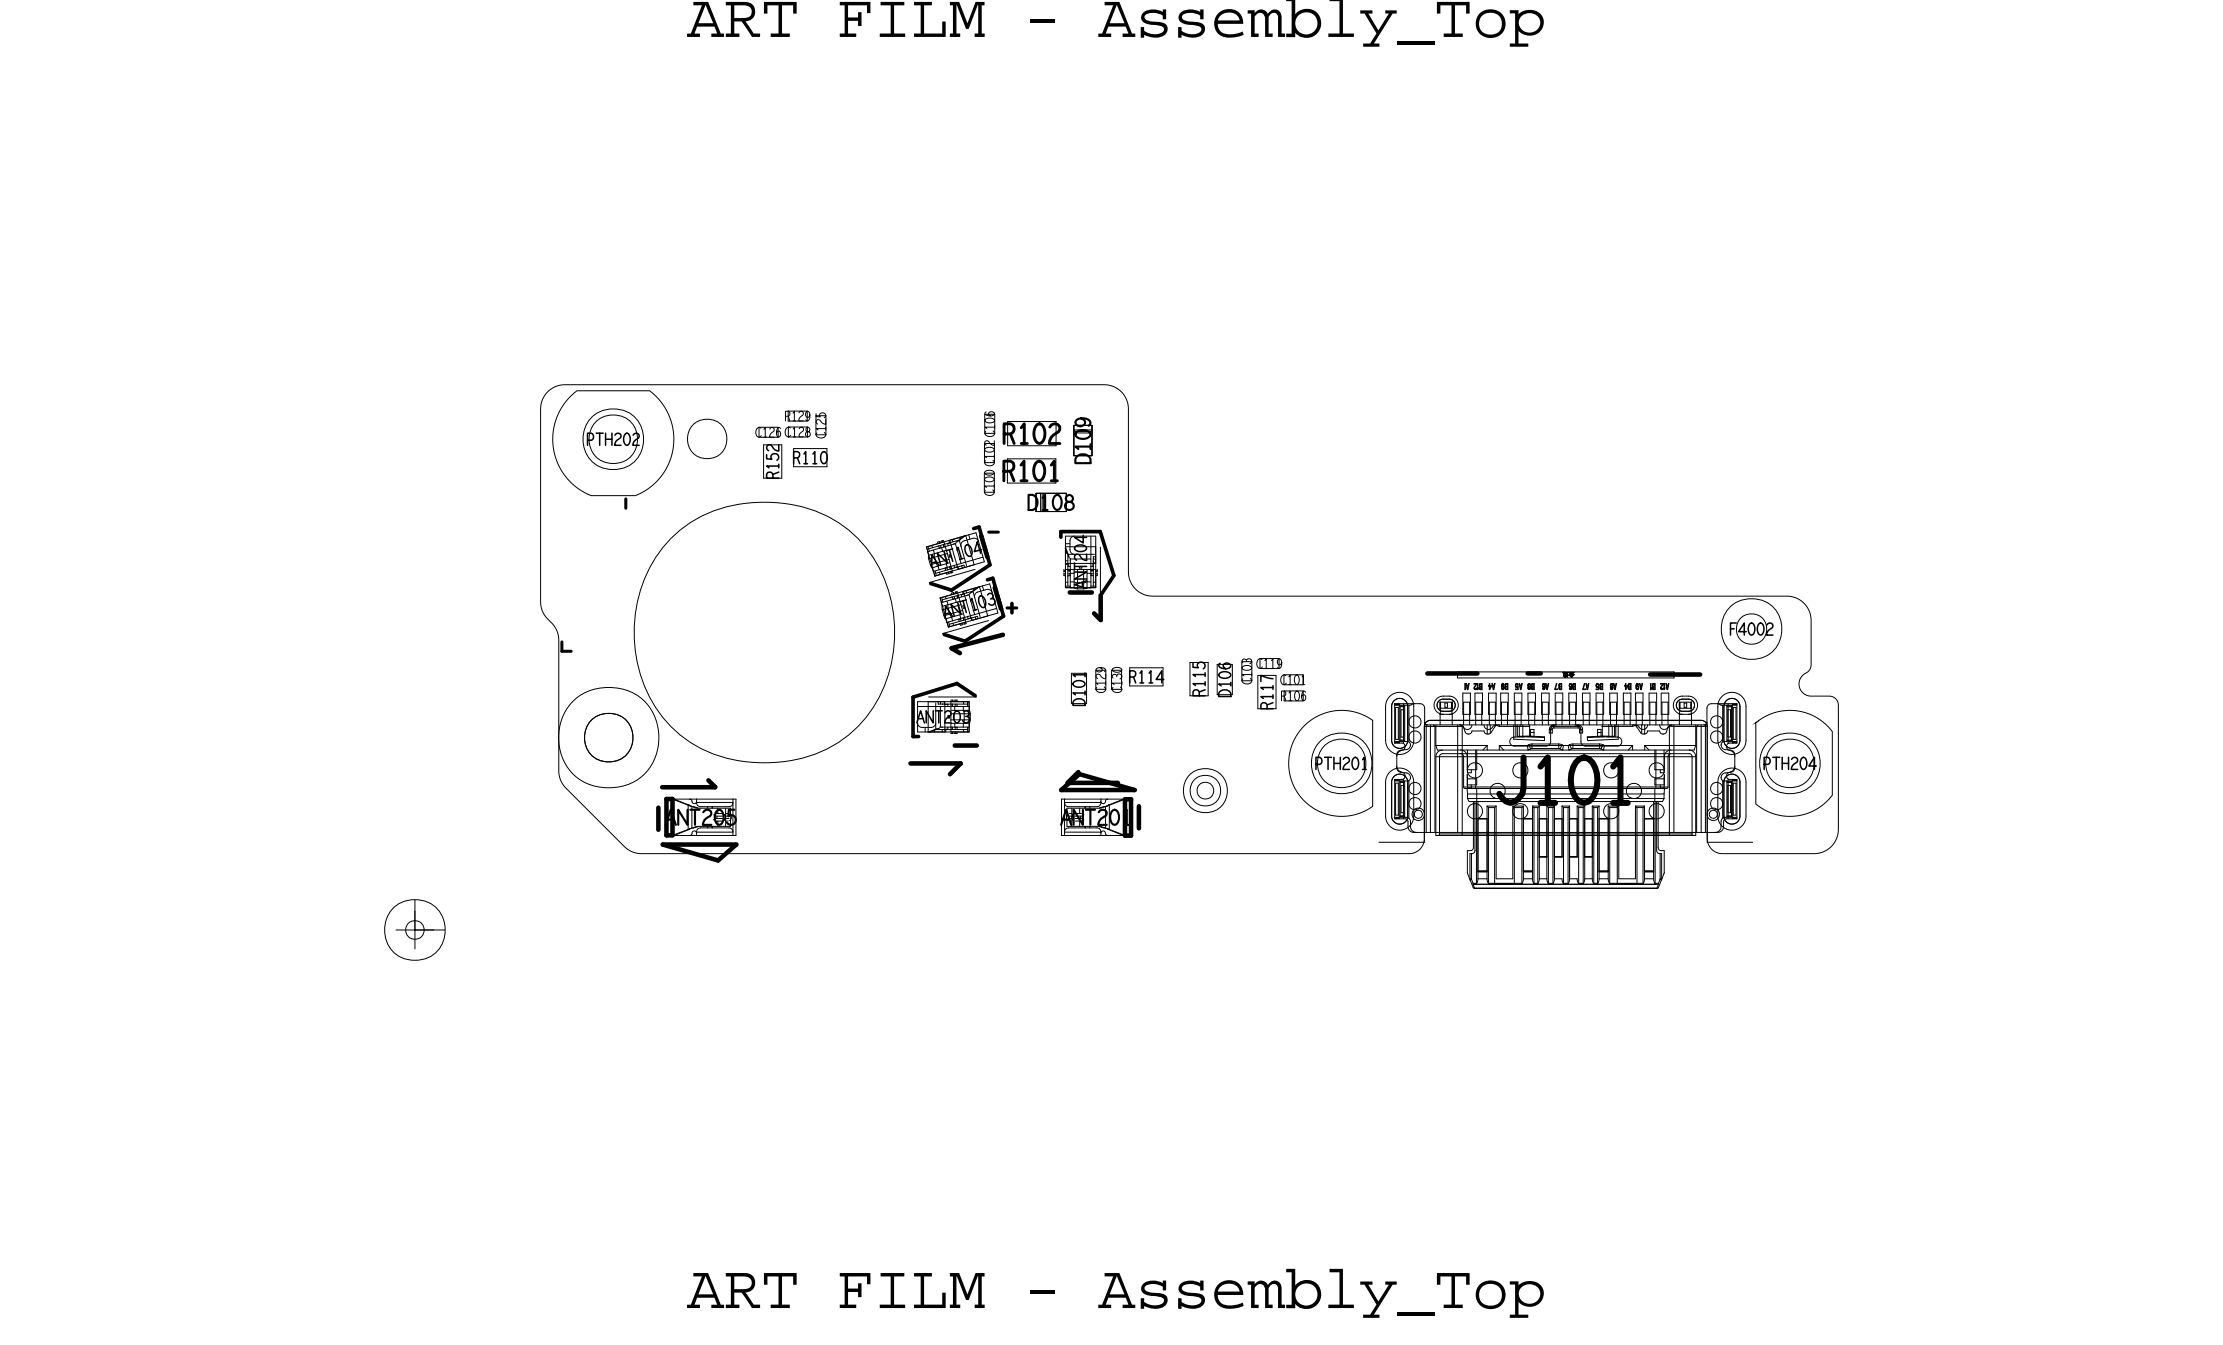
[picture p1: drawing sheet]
<svg xmlns="http://www.w3.org/2000/svg" width="73mm" height="44mm" viewBox="0 0 73 44" stroke-linecap="round" stroke-linejoin="round" font-family="sans-serif">
<defs><g id="words">
<g font-size="2.1">
<text x="22.7" y="1.2">ART FILM - Assembly_Top</text>
<text x="22.7" y="43.2">ART FILM - Assembly_Top</text>
</g>
<text font-size="1.5" x="49.3" y="26.5">J101</text>
<text font-size=".7" x="33.1" y="15.9">R101</text>
<g font-size=".5">
<text x="21.9" y="27.2">ANT205</text>
<text x="35" y="27.2">ANT201</text>
</g>
<g font-size=".4">
<text x="26.2" y="15.3">R110</text>
<text x="30.2" y="23.9">ANT203</text>
<text x="30.7" y="18.7" transform="rotate(-16 30.7 18.7)">ANT104</text>
<text x="31.2" y="20.4" transform="rotate(-16 31.2 20.4)">ANT103</text>
<text x="35.9" y="19.4" transform="rotate(-90 35.9 19.4)">ANT204</text>
<text x="37.3" y="22.5">R114</text>
<text x="39.8" y="23" transform="rotate(-90 39.8 23)">R115</text>
<text x="42" y="23.4" transform="rotate(-90 42 23.4)">R117</text>
</g>
<g font-size=".3">
<text x="24.9" y="14.4">C126C128</text>
<text x="25.9" y="13.9">R129</text>
<text x="27.3" y="14.5" transform="rotate(-90 27.3 14.5)">C125</text>
<text x="32.8" y="16.4" transform="rotate(-90 32.8 16.4)">C100 C102C106</text>
<text x="36.5" y="22.9" transform="rotate(-90 36.5 22.9)">C129</text>
<text x="37" y="22.9" transform="rotate(-90 37 22.9)">C130</text>
<text x="41.3" y="22.6" transform="rotate(-90 41.3 22.6)">C103</text>
<text x="41.5" y="22.1">C119</text>
<text x="42.3" y="22.6">C101</text>
<text x="42.3" y="23.1">R106</text>
</g>
</g></defs>
<!-- layer: Board Outline -->
<g fill="none" stroke="#000" stroke-width=".03">
<path d="M18.1 12.9l.2-.1 .3-.1h17.9a.8 .8 0 0 1 .8 .8v5.4a.8 .8 0 0 0 .8 .8h20.9a.8 .8 0 0 1 .8 .8v1.5l-.3 .4-.1 .2 .2 .3 .9 .1 .2 .2v4.2a.8 .8 0 0 1-.8 .8h-3.1l-.3-.2-.1-.3v-3.7l-.2-.2h-9l-.2 .2v3.7l-.1 .3-.3 .2-25.7-.1-.3-.2-1.9-1.9-.2-.4-.1-4.5-.1-.4-.4-.5-.1-.3v-6.4zM18.9 13.1l.1-.2h2.5a2 2 0 0 1-.5 3.5h-1.5a2 2 0 0 1-.6-3.3zM22.3 17.6a4.4 4.4 0 0 1 6.9 1.5 4.3 4.3 0 0 1-2.6 5.9 4.3 4.3 0 0 1-5.6-3.2 4.5 4.5 0 0 1 1.3-4.2zM13.7 30.7h1zM13.7 29.7v1zM39.6 25.9l.2-.1 .2 .1 .1 .2-.1 .2-.2 .1-.2-.1-.1-.2zM43.1 24a1.75 1.75 0 0 1 2.2-.2v2.8a1.75 1.75 0 0 1-2.3-.3 1.75 1.75 0 0 1 .1-2.3zM46 23.1h.3l.2 .2v1.2l-.2 .2h-.2l-.1-.2v-1.2zM46 25.6h.3l.2 .2v1.2l-.2 .2h-.2l-.1-.2v-1.2zM47.5 23.1h.4l.1 .1v.2l-.1 .1h-.3l-.1-.2zM55.4 23.1h.4l.1 .1v.2l-.1 .1h-.3l-.1-.2zM57 23.1h.3l.1 .2v1.2l-.2 .2h-.2l-.1-.2v-1.2z"/>
<path d="M57 25.6h.3l.1 .2v1.2l-.2 .2h-.2l-.1-.2v-1.2zM58 23.9a1.75 1.75 0 0 1 2.5 .2v2.2a1.75 1.75 0 0 1-2.5 .2z"/>
<circle cx="20.2" cy="14.5" r=".81"/>
<circle cx="23.3" cy="14.5" r=".65"/>
<circle cx="13.7" cy="30.7" r="1.01"/>
<circle cx="20.1" cy="24.4" r=".81"/>
<circle cx="20.1" cy="24.4" r="1.67"/>
<circle cx="39.8" cy="26.1" r=".51"/>
<circle cx="39.8" cy="26.1" r=".73"/>
<circle cx="44.3" cy="25.2" r=".81"/>
<circle cx="59.1" cy="25.2" r=".81"/>
</g>
<g fill="none" stroke="#000" stroke-width=".15">
<path d="M32.4 17.7l.2 .7zM32.8 19.4l.3 .7zM35.3 19.6h.8zM36.3 19.7v.8zM21.7 26.7v.7zM21.9 26h1.7zM23.4 25.8l.2 .2zM23.6 26h.1M30.1 25.2h1.6zM31.4 21.4h.1M31.4 21.4l1.7-.4zM31.4 21.4l.3 .2z"/>
<path d="M31.5 24.6h.8zM31.7 25.2l-.3 .4zM31.7 25.2h.1M35.3 25.8h.1M35.3 25.8h1.6zM35.6 25.5l-.3 .3zM36.1 20.2l.2 .3zM37.6 26.6v.7zM47.1 22.2h1.7zM50.4 22.2h.5zM54.5 22.3h1.6z"/>
</g>
<path d="M20.7 16.5v.3zM32.6 17.6h.4zM33.4 19.9v.3zM18.6 21.5h.3zM18.6 21.2v.3zM33.3 20.1h.3z" fill="none" stroke="#000" stroke-width=".1"/>
<!-- layer: Components -->
<g fill="none" stroke="#000" stroke-width=".03">
<path d="M25.1 14.1h.6zM25.1 14.4h.6zM25.2 15.8h.6zM25.2 14.7v1.1zM25.2 14.7h.6zM25.8 14.7v1.1zM26 13.6h.7zM26 13.9h.7zM26 13.6v.3zM26 14.1h.7zM26 14.4h.7zM26 14.1v.3z"/>
<path d="M26.2 15.4h1.1zM26.2 14.8v.6zM26.2 14.8h1.1zM26.7 13.6v.3zM26.7 14.1v.3zM26.9 13.7h.4zM26.9 13.7v.7zM26.9 14.4h.4zM27.3 13.7v.7zM27.3 14.8v.6zM30.6 18.1l.3 .9zM30.6 18.2l1-.3z"/>
<path d="M30.6 18l1.3-.3zM30.7 18.1l1-.3zM30.7 19.2l1.5-.4zM30.7 19.2l.5 .3zM30.8 18.9l1.7-.5zM30.8 18.9l.1 .1zM30.9 19l.5-.1zM30.9 19h.1M30.9 18.8v.2zM30.9 18.9l.9-.2zM30.9 19l1.6-.5zM31 18.9v.1z"/>
<path d="M31 19.7l.3 1zM31.1 19.9l.9-.3zM31.1 17.9l.1-.1zM31.1 17.9h.1M31.1 19.7l1.2-.3zM31.1 19.8l1-.3zM31.2 17.9l.2 1zM31.3 19h.1M31.3 19l.1-.1zM31.3 18.9h.1M31.3 17.8l.1 .1zM31.4 17.8l.5-.1z"/>
<path d="M31.4 17.8l.2 1zM31.4 18.9h.1M31.4 18.9h.1zM31.4 17.8l.1 .1zM31.5 19.5h.1zM31.5 19.6h.1M31.5 17.9l.2 .7zM31.6 19.5h.1M31.6 17.9l.2-.2zM31.6 19.6l.3 .9zM31.7 17.8l-.1 .1M31.7 17.8l.2-.1z"/>
<path d="M31.7 17.8l.2 .9zM31.7 17.8h.1M31.8 19.5v.1zM31.8 19.5l.5-.1zM31.8 19.5l.3 1zM31.8 17.9l.3-.1zM31.8 17.9l-.1 .1M31.9 17.7l.3 .9zM31.9 19.5v.1zM31.9 17.7l.3-.1zM31.9 17.7h-.1M32 17.7v.1z"/>
<path d="M32 19.6l.2 .7zM32.1 19.6l.2-.2zM32.1 17.8l.2 .1M32.1 19.5v.1M32.1 19.5l.2-.1zM32.1 19.5l.3 .9zM32.2 19.5h.1M32.2 17.6l.3 .9zM32.3 19.5h.3zM32.3 19.5l-.1 .2M32.3 19.4l.3 .9zM32.4 19.4l.3-.1z"/>
<path d="M32.4 19.4h-.1M32.4 19.3l.1 .2zM32.5 15.6h.3zM32.5 15.6v.6zM32.5 16.2h.3zM32.5 14.6v.7zM32.5 14.6h.3zM32.5 15.3h.3zM32.5 13.7v.6zM32.6 19.5l.2 .1M32.7 19.3l.3 .9zM32.8 15.6v.6z"/>
<path d="M32.8 14.6v.7zM32.8 13.7v.6zM33.3 15.1v.8zM33.3 15.9h1.6zM33.3 15.1h1.6zM33.3 13.9h1.6zM33.3 13.9v.8zM33.3 14.7h1.6zM34.2 16.3h1zM34.2 16.9h1zM34.2 16.3v.6zM34.4 16.3v.6z"/>
<path d="M34.5 16.3v.6zM34.9 15.1v.8zM34.9 13.9v.8zM35.1 18.8v.1zM35.1 18.9v.1zM35.2 19h.1M35.1 18.9h.1M35.2 18.9h.1M35.1 18.8h.1M35.2 17.7h1zM35.2 18.8v.6zM35.2 19.4h1z"/>
<path d="M35.2 18v.6zM35.2 18.8h1zM35.2 18.6h1zM35.2 18h1zM35.2 19.4h.1zM35.2 19.3h.1zM35.2 18v1.3zM35.2 17.7v.3zM35.2 19.4h.1M35.2 19.2h.1zM35.2 18.6h.1zM35.2 18.5h.1z"/>
<path d="M35.2 18.3h.1M35.2 18.2h.1M35.2 17.9h.1zM35.2 18v.1M35.2 18.1l.1 .2zM35.2 18.1l.1 .3zM35.2 16.3v.6zM35.3 19h.1M35.3 18.3v1zM35.3 18.9h.1M35.3 18.8h.1M35.3 18.7h.1"/>
<path d="M35.3 18.6h.1M35.3 18.6v.1zM35.3 18.3h.8zM35.3 18.3h.1M35.3 18.4h.1M35.3 17.8v.3zM35.3 18.1l.2 .2M35.3 18.9v.1zM35.3 18.5h.1M35.3 19.4h.2zM35.3 19.2h.2zM35.3 18.4v1z"/>
<path d="M35.3 18.9h.2zM35.3 18.5h.7zM35.5 14h.6zM35.5 15h.6zM35.5 14v1zM35.5 14.2h.6zM35.5 14.3h.6zM35.5 19.4h.1M35.5 19.2h.1M35.5 18.8v.6zM35.5 17.7l-.2 .1M36 19.4h.2z"/>
<path d="M36 19.3h.2zM36 18.8h.1zM36 18.7h.1zM36 17.7v1.7zM36 18.8h.1M36 19h.1M36 18.9h.1M36 19h.1zM36 18.9h.1zM36 18.9v.1zM36.1 14v1zM36.1 18.6h.1"/>
<path d="M36.1 18.6v.1zM36.1 18.5h.1M36.1 19.2h.1zM36.1 18.6h.1zM36.1 18.5h.1zM36.1 18.4v.9zM36.1 18.4h.1zM36.2 18v.6zM36.2 18.8v.6zM36.2 19h.1M36.2 18.9h.1M36.2 18.8h.1"/>
<path d="M36.2 19.3h.1M36.2 17.7v1.6zM36.2 18.8v.1zM36.2 18.9v.1zM36.3 18.1v1.5zM36.7 19.2l-.4 .4zM22 26.4h.2zM22 27.6h.2zM22 26.4v1.2zM22.2 26.4h.1M22.2 26.4h.6zM22.2 27.6h.6z"/>
<path d="M22.2 27.6h.1M22.2 26.4v1.2zM22.2 26.4l.5 .2zM22.2 27.6l.5-.2zM22.3 26.4h.1M22.3 27.6h.1M22.3 26.4l.5 .2zM22.3 27.6l.5-.2zM22.7 26.6h.1M22.7 26.6v.8zM22.7 26.6h.1zM22.8 26.6h.1"/>
<path d="M22.8 26.4h.2zM22.8 27.6h.2zM22.8 26.4l.1 .1h.1M22.8 26.6l.2 .1zM22.8 26.6v.7zM22.9 26.6l.1 .1zM22.9 26.6h.1M23 26.7h.1M23 26.5h1.2zM23 27.5h1.2zM23 26.4v.1zM23 26.4h1.2z"/>
<path d="M23 27.6h1.2zM23 27.5v.1zM23 26.5l.1 .1M23 27.5l-.1-.1-.1 .2M23 27.3h1.1zM23 26.7h1.1zM23.1 27.3h1zM23.1 26.6h1zM23.1 27.3l-.1 .2M23.4 26.7h.1M23.5 26.7h.1M23.7 26.7v.2z"/>
<path d="M24 26.7v.6zM24.1 27.3l.1 .2M24.1 26.7v.2zM24.2 26.4h.1zM24.2 26.4v1.2zM24.2 27.6h.1zM24.2 26.5l-.1 .1M24.3 26.4v1.2zM30.3 23.3h1.7zM30.3 23.2h1.6zM30.3 24.2h.3zM30.3 23.2v1z"/>
<path d="M30.3 23.9l.1 .1M30.4 24h.3zM30.5 24v.2zM30.6 24.2h1.3zM30.6 23.2h.6zM30.6 24.2h.6zM30.6 23.2v1zM30.7 23h1.5zM30.7 24.2l.2-.1zM30.7 24.2h-.1M30.7 24.2l.3-.1zM30.8 24.1h.1"/>
<path d="M30.9 24.1h.1M30.9 23.9l-.2 .1M30.9 23.2v.9zM30.9 24.1h1zM31 23.2h.9zM31 23.2h.1M31 24h.1M31 24.1h.1M31 24h1zM31.1 23.3v.7zM31.1 23.2h.1M31.1 24.1v.1z"/>
<path d="M31.1 20.9l1.5-.4zM31.1 20.9l.6 .2zM31.2 23.2h.1M31.2 23.3h.1zM31.2 23.2v1zM31.2 24.1h.1zM31.2 24.1h.1M31.2 24.1v.1zM31.3 20.5l1.6-.4zM31.3 20.5v.2zM31.3 23.2v.1zM31.3 24v.1z"/>
<path d="M31.3 20.7l.6-.2zM31.4 20.7h.1M31.3 20.5l.1 .2zM31.3 20.6l1-.3zM31.4 20.7l1.6-.5zM31.4 23.1h.1zM31.4 24.2h.1zM31.4 23.2h.6zM31.4 24.2h.6zM31.4 23.2v1zM31.4 23.4h.6zM31.4 23.3h.1"/>
<path d="M31.4 23.2h.1M31.4 23.2v.1zM31.4 24v.1zM31.4 24.2h.1M31.5 23.1h.1M31.5 24.2h.1M31.5 20.6v.1zM31.5 23.1h.1zM31.5 24.2h.1zM31.5 23.3v.1zM31.5 23.3h.1M31.5 23.2h.1"/>
<path d="M31.5 23.2v.1zM31.5 23.3h.1zM31.5 24v.1zM31.6 23.3h.1M31.6 23.2v.1zM31.6 23.1h.1M31.6 24.2h.1M31.6 24v.1zM31.6 24.1h.1M31.7 20.6h.1M31.7 20.6h.1zM31.8 20.6h.1"/>
<path d="M31.8 22.6l.4 .4zM31.8 23.3v.1zM31.8 23.5v.1M31.8 23.2h.1M31.8 24.1v.1zM31.8 20.6h.1zM31.9 20.5h.1M31.9 23.2v.1zM31.9 23.2h.1M31.9 24v.2zM32 24.2h.1M32 23.2v.1z"/>
<path d="M32 23.2v1zM32 24v.2zM32 23.3v.1zM32 23.5v.1M35 26.4h.1zM35 26.4v1.2zM35 27.6h.1zM35.1 26.4h1.2zM35.1 26.5h1.3zM35.1 26.4v1.2zM35.1 27.5h1.3zM35.1 27.6h1.2z"/>
<path d="M35.1 26.5l.2 .1M35.2 26.7v.2zM35.2 26.7h1.1zM35.2 27.3h1.1zM35.3 26.6h.9zM35.3 27.3h.9zM35.3 27.3l-.2 .2M35.4 22.2v1zM35.4 22.2h.5zM35.4 23.2h.5zM35.4 26.7v.6zM35.6 26.7v.2z"/>
<path d="M35.8 26.6h.1M35.9 22.2v1zM36 26.6h.1M36.2 22.8h.3zM36.2 22.1v.7zM36.2 22.1h.3zM36.2 27.3l.1 .2M36.3 26.7l.2-.1zM36.3 26.4h.3zM36.3 26.4v.1zM36.3 27.5v.1zM36.3 27.6h.3z"/>
<path d="M36.3 26.5l-.1 .1M36.3 27.5l.1-.1 .2 .2M36.4 26.7h-.1M36.4 26.7l.1-.1zM36.5 26.6h.1M36.5 26.6h.1zM36.5 26.6v.7zM36.5 22.1v.7zM36.6 26.6h.1M36.6 26.4h.6zM36.6 27.6h.6zM36.6 26.4l-.1 .1h-.2"/>
<path d="M36.6 26.6l.5-.2zM36.6 27.4l.5 .2zM36.6 26.6v.8zM36.7 22.8h.3zM36.7 22.1v.7zM36.7 22.1h.3zM37 22.1v.7zM37.1 27.6h.1M37.1 26.4h.1M37.1 26.4v1.2zM37.2 26.4h.1zM37.2 27.6h.1z"/>
<path d="M37.2 26.4h.1M37.3 22h1.1zM37.3 22.6h1.1zM37.3 22v.6zM37.3 26.4v1.2zM38.4 22v.6zM39.3 21.9v1.1zM39.3 21.9h.6zM39.3 23h.6zM39.9 21.9v1.1zM40.2 21.9v1zM40.2 21.9h.5z"/>
<path d="M40.2 22.9h.5zM40.7 21.9v1zM41 22.5h.3zM41 21.8v.7zM41 21.8h.3zM41.3 21.8v.7zM41.5 22.3v1.1zM41.5 22.3h.6zM41.5 23.4h.6zM41.6 22.1h.6zM41.6 21.7v.4zM41.6 21.7h.6z"/>
<path d="M42.1 22.3v1.1zM42.2 21.7v.4zM42.4 22.3h.6zM42.4 22.6h.6zM42.4 22.3v.3zM42.4 23.1h.6zM42.4 22.8v.3zM42.4 22.8h.6zM43 22.3v.3zM43 22.8v.3zM45.5 27.8h1.5zM45.7 23.3v1.1z"/>
<path d="M45.7 25.8v1.1zM45.7 23.3l.2-.3 .3-.1 .4 .1 .1 .3M45.7 24.4l.2 .4 .3 .1 .3-.1 .2-.4M45.7 25.8l.2-.3 .3-.1 .4 .1 .1 .3M45.7 26.9l.2 .4 .3 .1 .3-.1 .2-.4M45.9 23.3v1.1zM45.9 25.8v1.1zM45.9 23.3l.1-.2h.2h.2l.1 .2M45.9 24.4l.1 .2 .2 .1 .2-.1 .1-.2M45.9 25.8l.1-.2h.2h.2l.1 .2M45.9 26.9l.1 .2 .2 .1 .2-.1 .1-.2M46 23.2h.9z"/>
<path d="M46 23.3h.2zM46 24.5h.2zM46 24.5h.3zM46 23.2v1.3zM46 25.7h.3zM46 25.8h.2zM46 27h.2zM46 27h.4zM46 25.7v1.3zM46.1 23.2h.1zM46.1 23.3h.1M46.1 24.5h.1z"/>
<path d="M46.1 25.7h.1zM46.1 27h.1zM46.1 25.8h.1M46.1 23.3h.1zM46.1 24.5h.1M46.1 25.8h.1zM46.1 27h.1M46.1 23.4h.1zM46.1 24.4h.1zM46.1 23.4v1zM46.1 25.9h.1zM46.1 26.9h.1z"/>
<path d="M46.1 25.9v1zM46.1 24.9v.4zM46.1 24.9l.2-.1-.2 .2M46.1 25.3l.2 .2M46.2 23.4v1zM46.2 25.9v1zM46.2 24.5h.1M46.2 27h.1M46.2 23.3h.1M46.2 25.8h.1M46.2 23.2v1.3zM46.2 25.7v1.3z"/>
<path d="M46.2 23.3h.3zM46.2 23.3h.2zM46.2 24.4h.2zM46.2 24.5h.2zM46.2 24.5h.3zM46.2 23.3v1.2zM46.2 25.8h.3zM46.2 25.8h.2zM46.2 26.9h.2zM46.2 27h.2zM46.2 25.8v1.2zM46.3 24.8h.1"/>
<path d="M46.3 25.5h.1M46.3 24.8l.1-.1zM46.3 25.5h.1zM46.3 23.4h.1M46.3 24.3h.1M46.3 23.4v.9zM46.3 25.9h.1M46.3 26.8h.1M46.3 25.9v.9zM46.3 24.5l.1 .1M46.3 25.5l.1 .1M46.3 23.2v1.3z"/>
<path d="M46.3 25.7v1.3zM46.4 23.3v1.2zM46.4 25.8v1.2zM46.4 24.7l-.1 .1M46.4 24.6h.1M46.4 25.6h.1M46.4 25.6l-.1 .1M46.4 27l.1 .1M46.4 27l.2 .1M46.4 25.5l.2 .2M46.5 24.5l.1 .1M46.5 23.3v1.1z"/>
<path d="M46.5 25.8v1.1zM46.5 27.1v.2zM46.5 27.3l.2 .2M46.5 23.3v1.2zM46.5 25.8v1.2zM46.5 23.7l.2-.1 .2 .1v.2l-.2 .1-.2-.1zM46.5 24.2l.2-.1 .2 .1v.2l-.2 .1-.2-.1zM46.5 25.9l.2-.1 .2 .1v.2l-.2 .1-.2-.1zM46.5 26.4l.2-.1 .2 .1v.2l-.2 .1-.2-.1zM46.6 24.6l-.2 .1M46.6 24.6h.1M46.6 25.7h.1"/>
<path d="M46.6 25.7l-.1 .1M46.6 27.1v.2zM46.6 27.3l.2 .2M46.6 23.3h-.1M46.6 23.3v-.1zM46.6 26.8l.2-.1 .2 .1v.2l-.2 .1-.2-.1zM46.7 23.3v1.1zM46.7 25.8v1.1zM46.7 27.5h10zM46.7 23.2h-.1M46.7 26.8l.1-.1 .1 .1v.1l-.1 .1-.1-.1zM46.9 23.2l.1 .2"/>
<path d="M47 24v3.8zM47 24h1.3zM47 23.4v.6zM47 23.9h.1M47 23.8l.1 .1M47.1 23.9v3.6zM47.1 23.9h9.2zM47.2 23.8h9zM47.2 23.9v3.6zM47.2 23.8l-.2 .2M47.3 23.9l.1 .1zM47.4 24v3.5z"/>
<path d="M47.4 24.6h1.7zM47.4 25h8.6zM47.4 24.6l.1 .2zM47.4 23.9v.7zM47.4 27.6h8.6zM47.4 25v2.6zM47.5 24.8h8.4zM47.5 27.5h8.4zM47.5 25v2.5zM47.5 27.5v.1M47.5 23.4h.4zM47.6 23.2h.1"/>
<path d="M47.5 23.2v.2zM47.6 23.4h.1M47.5 23.6v.3zM47.6 23.2h.3zM47.6 23.6h.1M47.6 23.2v.2zM47.6 23.5v.1zM47.6 23.5h.1M47.6 23.2v.3zM47.6 24.9h8.2zM47.6 24.9l-.1 .1M47.6 24.8h-.1l-.1 .2"/>
<path d="M47.6 23h.2zM47.6 23.1h.2zM47.6 23.5h.2zM47.6 23.6h.2zM47.6 23.1l-.1 .2v.1l.1 .1M47.6 23l-.2 .1v.2v.2l.2 .1M47.7 23.2h.1zM47.7 23.3h.1zM47.7 23.2v.1zM47.8 23.2v.1zM47.8 23.6h.1zM47.8 23.1h.2v.2l-.2 .2"/>
<path d="M47.8 23l.3 .1v.2v.2l-.3 .1M47.9 23.4h.1M47.9 23.2v.2zM47.9 23.2h.1M47.9 23.2v.3zM47.9 23.5h.1M47.9 23.5v.1zM47.9 23.6h.1M47.9 23.6v.3zM48.1 22.2h7.2zM48.1 22.4h7.2zM48.1 22.2v.2z"/>
<path d="M48.1 23.9v3.6zM48.2 24.9l.1 .1M48.2 24.8h.2v.2M48.3 23.9v3.7zM48.3 22.9h.2zM48.3 23.6h.2zM48.3 22.9v.7zM48.3 23.2h.2zM48.3 23.2v.7zM48.3 26h6.8zM48.3 25v1zM48.3 26h.1"/>
<path d="M48.3 24l.1 .2zM48.4 22.6h.1M48.4 22.8h.1M48.4 22.6v.2zM48.4 26h6.6zM48.4 24.2h.1M48.4 22.6v.1zM48.4 22.7h.1M48.5 22.6h.1M48.4 22.6l.1 .1zM48.4 26l.1 .2zM48.4 25.4h.4z"/>
<path d="M48.4 25v.4zM48.4 25.9h.4zM48.4 25.6l.1 .1zM48.4 25.6v.3zM48.5 22.8h.1M48.4 28.1h.1zM48.4 28.1v.7zM48.4 28.8h.1M48.5 25.5h.1zM48.5 26h.1zM48.5 25.9v.1zM48.5 25.4v.1z"/>
<path d="M48.5 24.8v.6zM48.5 25.7h.3zM48.5 26.2h6.4zM48.5 26.4h6.4zM48.5 26.4v.1zM48.5 26.2v.2zM48.5 25.7v.2zM48.5 28.8v.2zM48.5 24.2h.1M48.5 22.6v.1zM48.5 26.5h6.4zM48.5 22.6v.2z"/>
<path d="M48.5 25.3l.2-.1 .2 .1v.1v.2l-.2 .1-.2-.1-.1-.2zM48.5 26.6l.2-.1 .2 .1v.2v.2h-.2h-.2l-.1-.2zM48.5 29h.1M48.5 23.2v.7zM48.5 28.2h.1zM48.6 29h.1M48.5 28.2v.8zM48.5 29.1l.1 .2zM48.5 22.9v.7zM48.6 25.9v.1zM48.6 25.4v.1zM48.6 28.2v.8z"/>
<path d="M48.6 29v.2zM48.6 23.9l-.2 .2-.2-.2 .1 .1M48.6 24.1h.4zM48.6 24.1l-.1 .1M48.6 29.2l.1 .1zM48.6 29.2h.1zM48.6 29.2h.2zM48.6 29.2h6.1zM48.6 29.2h.1M48.6 29.3h.1M48.6 26.5v1.5zM48.6 28l-.1 .1"/>
<path d="M48.7 22.6h.1zM48.7 22.6h.1M48.7 22.7h.1M48.7 22.8h.1M48.7 29.3h6zM48.7 29.3h.1M48.7 22.9h.2zM48.7 23.6h.2zM48.7 22.9v.7zM48.7 26.5v1.6zM48.7 28.1l-.1 .1M48.7 23.2h.2z"/>
<path d="M48.7 23.2v.7zM48.7 24.8v1.2zM48.7 29.2h.1M48.7 29.2h6.1zM48.7 22.6v.1zM48.7 26.5v2.7zM48.8 22.7h.1M48.8 24.8v.6zM48.8 26v.5zM48.8 25.7v.2zM48.8 22.6h.1M48.8 22.6l-.1 .1z"/>
<path d="M48.8 22.8h.1M48.8 22.6v.2zM48.8 22.6v.1zM48.8 27h.3zM48.8 28.8h.3zM48.8 27v1.8zM48.8 29v.2M48.8 26.5v.5zM48.8 29h.3zM48.8 27v2zM48.9 22.7h.1M48.9 22.8h.1"/>
<path d="M48.9 22.6h.1M48.9 22.6v.1zM48.9 23.2v.7zM48.9 22.6v.2zM48.9 22.9v.7zM49 24.1l.1 .1M49 23.9l.2 .2 .2-.2M49.1 24.2h.1M49.1 27v2zM49.1 29v.2M49.1 27v1.8zM49.1 24.6v.2z"/>
<path d="M49.1 23.9v.3zM49.1 24.6l-.1 .2zM49.1 29.2h1.2zM49.1 22.6h.1M49.2 22.6h.1M49.1 22.9h.3zM49.1 23.6h.3zM49.1 22.9v.7zM49.1 29.2h1.1zM49.1 26.7v2.5zM49.2 22.8h.1M49.2 22.6v.2z"/>
<path d="M49.2 23.2h.2zM49.2 23.2v.7zM49.2 22.6v.1zM49.2 23.9v.3zM49.2 24.2h-.1M49.3 22.6h.1M49.3 22.6v.2zM49.3 22.6v.1zM49.3 22.8h.1M49.3 23.9h.1zM49.3 29.2h.7zM49.3 26.7v2.5z"/>
<path d="M49.4 24l-.2 .2zM49.4 22.6l-.1 .2zM49.4 23.2v.7zM49.4 22.9v.7zM49.4 29h.5zM49.4 26.6v2.4zM49.4 23.9l.1 .1zM49.4 23.9h.1M49.5 23.9l-.1 .1M49.5 24h1zM49.5 24.6h4.4zM49.5 24.6l.1 .2z"/>
<path d="M49.5 24.6v.2zM49.5 23.9h.1M49.5 22.9h.3zM49.5 23.6h.3zM49.5 22.9v.7zM49.6 23.2h.2zM49.6 23.2v.7zM49.6 22.7h.1M49.6 22.6h.1M49.6 22.8h.1M49.7 22.7h.1M49.7 22.6h.1"/>
<path d="M49.7 22.8h.1M49.8 22.6h.1M49.8 22.7h.1M49.7 22.6h.1zM49.7 22.8h.1zM49.8 22.6v.1zM49.8 23.2v.7zM49.8 22.6v.2zM49.8 22.9v.7zM49.9 26.6v2.4zM50 24.4h1zM50 23.9v.5z"/>
<path d="M50 22.9h.2zM50 23.6h.2zM50 22.9v.7zM50 24.3h.4zM50 24.6h1zM50 26.7v2.5zM50 24.3l-.1 .2 .1 .1M50 23.2h.2zM50 23.2v.7zM50 22.7h.1M50 22.6h.1M50 22.7h.1z"/>
<path d="M50 22.8h.1zM50 22.8h.1M50.1 22.7h.1M50 23.9v.4zM50.1 22.6h.1M50.1 23.9v.4zM50.1 22.7v.1zM50.1 24.3h.4zM50.1 24.3h.1zM50.2 22.6h.1M50.2 22.6v.2zM50.2 24v.3z"/>
<path d="M50.2 22.6v.1zM50.2 24.3h.3zM50.2 22.8h.1M50.2 23.9v.1zM50.2 23.2v.7zM50.2 22.9v.7zM50.2 26.7v2.5zM50.3 22.6l-.1 .2zM50.3 23.9v.4zM50.3 28.8h.3zM50.3 27v1.8zM50.3 29v.2"/>
<path d="M50.3 29h.3zM50.3 27v2zM50.4 24.3h.2zM50.4 24.3h.6zM50.4 24.6l.1 .2zM50.4 24.6h.1M50.5 22.6h.1M50.4 22.6h.1M50.5 22.7h.1M50.4 22.7h.1M50.4 22.9h.3zM50.4 23.6h.3z"/>
<path d="M50.4 22.9v.7zM50.5 22.8h.1M50.5 24.6v.1zM50.5 23.2h.2zM50.5 23.2v.7zM50.5 24.7l-.1 .1M50.5 24.7h.1M50.5 24.3h.5zM50.5 23.9v.4zM50.5 24.1h.1zM50.5 24.2h.1zM50.5 24.3h.1z"/>
<path d="M50.5 24.1v.2zM50.6 22.6h.1M50.6 22.7h.1M50.6 24.6h.9zM50.6 24.7h.9zM50.6 24.6v.1zM50.6 24.6h-.1M50.6 24.7h-.1M50.6 22.8h.1M50.6 22.6h.1zM50.6 22.8h.1zM50.6 27v2z"/>
<path d="M50.6 29v.2M50.6 27v1.8zM50.6 29.2h.2zM50.6 22.6v.1zM50.6 24.1v.2zM50.6 26.7v2.5zM50.7 22.6v.2zM50.7 23.2v.7zM50.7 22.9v.7zM50.8 26.7v2.5zM50.8 27v1.3zM50.8 28.3h.3z"/>
<path d="M50.8 29v.2M50.8 29h.3zM50.8 27v2zM50.9 22.9h.2zM50.9 23.6h.2zM50.9 22.9v.7zM50.9 23.2h.2zM50.9 23.2v.7zM50.9 22.6h.1M50.9 22.7h.1M51 22.7h.1M51 22.6h.1"/>
<path d="M51 22.8h.1M51 24.3h.1M51 24.3v.1zM51 22.6l.1 .2zM51.1 22.6h.1M51.1 22.6v.1zM51.1 22.8h.1M51.1 27v2zM51.1 29v.2M51.1 27v1.3zM51.1 29.2h.2zM51.1 23.2v.7z"/>
<path d="M51.1 26.7v2.5zM51.1 22.6v.2zM51.1 22.9v.7zM51.2 24.1h.1zM51.2 24.2h.1zM51.2 24.1v.1zM51.2 24.1v.4zM51.2 24.5l-.2 .1M51.2 24h1zM51.3 24.1v.1zM51.3 26.7v2.5zM51.3 24h.8z"/>
<path d="M51.3 23.9v.1zM51.3 24v.1M51.3 23.9l-.1 .2M51.3 27v1.3zM51.3 28.3h.3zM51.3 28.3v.7zM51.3 29v.2M51.3 29h.3zM51.3 22.8h.1zM51.3 22.8h.1M51.3 22.9h.3zM51.3 23.6h.3z"/>
<path d="M51.3 22.9v.7zM51.4 22.7h.1M51.4 23.2h.2zM51.4 23.2v.7zM51.4 22.6h.1M51.4 22.6l-.1 .1zM51.4 23.9l-.2 .2M51.4 22.6v.1zM51.5 24.6v.1zM51.5 24.7h.1M51.5 24.6h.1M51.5 22.7h.1"/>
<path d="M51.5 22.6h.1M51.5 22.8h.1M51.6 22.6h.1M51.6 22.7h.1M51.5 22.6h.1zM51.5 22.8h.1zM51.5 24.7h.1zM51.6 22.6v.1zM51.6 22.6v.2zM51.6 24.7v.1M51.6 23.2v.7zM51.6 27v1.3z"/>
<path d="M51.6 29v.2M51.6 24.6h.1M51.6 24.6l-.1 .1zM51.6 22.9v.7zM51.6 22.2h.1M51.6 29.2h.2zM51.6 22.3h.1M51.7 22.2h.1M51.6 26.7v2.5zM51.6 24.6v.2zM51.6 22.2v.1zM51.7 22.3h.1"/>
<path d="M51.7 22.2l-.1 .1zM51.7 22.4h.1M51.8 22.4h.1M51.8 22.3h.1M51.8 22.2h.1M51.8 26.7v2.5zM51.8 24.6v.2zM51.8 24.6h.1M51.8 22.9h.2zM51.8 23.6h.2zM51.8 22.9v.7zM51.8 22.2h.2z"/>
<path d="M51.8 22.7h.1M51.8 22.6h.1M51.8 24.6l.1 .1zM51.8 27v1.3zM51.8 28.3h.3zM51.8 28.3v.7zM51.8 29v.2M51.8 23.2h.2zM51.8 23.2v.7zM51.8 29h.3zM51.8 27v2zM51.8 22.8h.1"/>
<path d="M51.8 24.7v.1M51.8 24.7h.1zM51.9 22.2h.1M51.9 22.7h.1M51.9 22.8h.1M51.9 22.3h.1M51.9 22.6h.1M51.9 22.4h.1M51.9 22.2h.1zM52 22.3h.1M51.9 24.6h.9zM51.9 24.7h.9z"/>
<path d="M51.9 24.6v.1zM51.9 24.6h-.1M51.9 24.7h.1M52 22.6h.1M52 22.7h.1M52 22.8h.1M52 22.2h.1M52 23.9l.2 .2M52 22.6v.1zM52 22.6v.2zM52 23.2v.7zM52 22.9v.7z"/>
<path d="M52.1 27v1.3zM52.1 29v.2M52.1 23.9v.1zM52.1 24l.1 .1M52.1 23.9l.2 .2M52.1 29.2h.2zM52.1 26.7v2.5zM52.2 24.1h.1zM52.2 24.2h.1zM52.2 24.1v.1zM52.2 24.1v.4zM52.2 24.5l.1 .1"/>
<path d="M52.2 22.9h.3zM52.2 23.6h.3zM52.2 22.9v.7zM52.3 24.1v.1zM52.3 22.8h.1zM52.3 22.8h.1M52.3 23.2h.2zM52.3 23.2v.7zM52.3 26.7v2.5zM52.3 22.7h.1zM52.3 22.6h.1M52.3 22.6v.1z"/>
<path d="M52.3 27v1.3zM52.3 28.3h.3zM52.3 29v.2M52.3 29h.3zM52.3 27v2zM52.3 24.6h1.1zM52.4 22.7h.1M52.4 22.6h.1M52.4 22.6v.2zM52.4 22.6v.1zM52.4 22.8h.1M52.4 24.3h.5z"/>
<path d="M52.4 24.3h.6zM52.4 24.3h.1M52.4 24.3v.1zM52.4 24.4h1zM52.5 22.6l-.1 .2zM52.5 23.2v.7zM52.5 22.9v.7zM52.6 27v2zM52.6 29v.2M52.6 27v1.3zM52.6 29.2h.2zM52.6 29.2h.1z"/>
<path d="M52.6 26.7v2.5zM52.7 22.7h.1M52.7 22.6h.1M52.7 22.9h.2zM52.7 23.6h.2zM52.7 22.9v.7zM52.7 22.7h.1zM52.7 22.8h.1zM52.7 22.8h.1M52.7 23.2h.2zM52.7 23.2v.7zM52.8 22.6h.1"/>
<path d="M52.8 22.7h.1M52.7 24.3h.3zM52.7 24.1h.2zM52.7 24.2h.2zM52.7 24.3h.2zM52.7 24.1v.2zM52.7 26.7v2.5zM52.8 22.7v.1zM52.8 28.8h.3zM52.8 27v1.8zM52.8 29v.2M52.8 29h.3z"/>
<path d="M52.8 27v2zM52.8 24.6v.1zM52.8 24.7h.1M52.8 24.6h.1M52.8 22.8h.1M52.9 22.6h.1M52.9 22.7h.1M52.9 22.8h.1M52.9 24.7h.1M52.9 24.3h.3zM52.9 24.1v.2zM52.9 24h1z"/>
<path d="M52.9 22.6v.1zM52.9 24.3h.4zM52.9 23.9v.4zM52.9 22.6v.2zM52.9 24.7l.1 .1M52.9 23.2v.7zM52.9 24.6h.1M52.9 24.6v.1zM52.9 22.9v.7zM53 24.6l-.1 .2zM53 24.3h.4zM53.1 27v2z"/>
<path d="M53.1 29v.2M53.1 27v1.8zM53.1 23.9v.4zM53.1 29.2h1.2zM53.1 22.9h.3zM53.1 23.6h.3zM53.1 22.9v.7zM53.1 29.2h1.1zM53.1 26.7v2.5zM53.2 22.6h.1M53.2 22.7h.1M53.2 23.2h.2z"/>
<path d="M53.2 23.2v.7zM53.2 22.8h.1M53.2 23.9v.1zM53.2 24.3h.1zM53.2 24.3h.1M53.2 24v.3zM53.3 22.7h.1M53.3 22.6h.1M53.3 22.6v.2zM53.3 22.6v.1zM53.3 23.9v.4zM53.3 22.8h.1"/>
<path d="M53.4 22.6h.1M53.4 22.6l-.1 .2zM53.4 23.2v.7zM53.4 22.9v.7zM53.4 29.2h.6zM53.4 26.7v2.5zM53.4 24.3l.1 .2-.1 .1M53.4 23.9v.5zM53.4 29h.6zM53.4 26.6v2.4zM53.6 22.9h.2zM53.6 23.6h.2z"/>
<path d="M53.6 22.9v.7zM53.6 23.2h.2zM53.6 23.2v.7zM53.6 22.6h.1M53.7 22.6h.1M53.7 22.8h.1M53.7 22.6v.2zM53.7 22.6v.1zM53.8 22.6h.1M53.8 22.7h.1M53.8 22.8h.1M53.8 22.6h.1z"/>
<path d="M53.8 22.8h.1zM53.8 23.2v.7zM53.8 22.6v.1zM53.8 22.9v.7zM53.9 22.6v.2zM53.9 24.6v.2zM53.9 23.9h.1M53.9 24.6l-.1 .2zM53.9 24l.1-.1zM53.9 23.9l.1 .1M54 22.9h.2zM54 23.6h.2z"/>
<path d="M54 22.9v.7zM54 26.6v2.4zM54 23.9h.1M54 22.7h.1M54 22.6h.1M54 23.2h.2zM54 23.2v.7zM54 22.8h.1M54.1 22.6h.1M54 24l.2 .2zM54.1 22.7h.1M54 26.7v2.5z"/>
<path d="M54.1 22.8h.1M54.1 22.6l.1 .2zM54.2 22.6h.1M54.2 22.6v.1zM54.2 24.2h.1M54.2 22.8h.1M54.2 23.9v.3zM54.2 23.2v.7zM54.2 22.6v.2zM54.2 22.9v.7zM54.2 26.7v2.5zM54.3 24.2h.1"/>
<path d="M54.3 27h.3zM54.3 28.8h.3zM54.3 27v1.8zM54.3 29v.2M54.3 29h.3zM54.3 27v2zM54.3 24.6h1.7zM54.3 24.6l.1 .2zM54.3 23.9v.3zM54.3 24.6v.2zM54.4 23.9l-.2 .2-.2-.2M54.4 24.1h.4z"/>
<path d="M54.4 24.1l-.1 .1M54.4 22.9h.3zM54.4 23.6h.3zM54.4 22.9v.7zM54.5 23.2h.2zM54.5 23.2v.7zM54.5 22.6h.1M54.5 22.8h.1M54.5 22.6v.2zM54.5 25.3l.2-.1 .2 .1v.1v.2l-.2 .1-.2-.1-.1-.2zM54.5 26.6l.2-.1 .2 .1v.2v.2h-.2h-.2l-.1-.2zM54.5 22.6v.1z"/>
<path d="M54.5 22.7h.1M54.6 22.7h.1M54.6 22.6h.1M54.6 22.8h.1M54.6 26.5v.5zM54.6 27v2zM54.6 29v.2M54.6 27v1.8zM54.6 22.6v.1zM54.6 25.4h.4zM54.6 24.8v.6zM54.6 25.7h.3z"/>
<path d="M54.6 25.9h.4zM54.6 26v.5zM54.6 25.7v.2zM54.6 29.2h.2zM54.6 22.6v.2zM54.7 29.2h.1M54.6 29.2h.1M54.6 26.5v2.7zM54.7 23.2v.7zM54.7 24.8v1.2zM54.7 22.9v.7zM54.7 26.5v1.6z"/>
<path d="M54.7 28.1l.1 .1M54.7 29.3h.1M54.7 26.5v1.5zM54.7 28l.1 .1M54.8 29.3h-.1M54.8 29.2h.1M54.8 29.2l-.1 .1zM54.8 28.2h.1zM54.8 24.1l.1 .1M54.8 23.9l.2 .2 .2-.2-.1 .1M54.8 29h.1M54.8 29v.2z"/>
<path d="M54.9 29h.1M54.8 28.2v.8zM54.8 25.5h.1zM54.8 26h.1zM54.8 25.9v.1zM54.8 25.4v.1zM54.8 22.6h.1zM54.8 22.7h.1M54.8 22.6h.1M54.8 22.8h.1M54.9 22.7h.1M54.8 22.9h.3z"/>
<path d="M54.8 23.6h.3zM54.8 22.9v.7zM54.8 28.1h.1zM54.9 22.8h.1M54.9 29.1l-.1 .2zM54.9 29.1h.1M54.9 28.2v.8zM54.9 23.2h.2zM54.9 23.2v.7zM54.9 24.2h.1M54.9 22.6l-.1 .1zM54.9 22.6h.1"/>
<path d="M54.9 22.6v.1zM55 22.8h.1M54.9 22.6v.2zM54.9 28.8v.2zM54.9 24.8v.6zM54.9 26.2v.2zM54.9 25.7v.2zM54.9 26.4v.1zM54.9 25.9v.1zM54.9 25.4v.1zM54.9 28.8h.1M54.9 28.1v.7z"/>
<path d="M55 25v.4zM55 25.6v.3zM55 25.6l-.1 .1zM55 22.6v.1zM55 26l-.1 .2zM55 22.7h.1M55 22.6h.1M55 22.6v.2zM55 24.2h-.1M55.1 22.6h.1M55 22.6l.1 .1zM55.1 22.8h.1"/>
<path d="M55.1 24l-.1 .2zM55.1 22.6v.1zM55.1 23.2v.7zM55.1 25v1zM55.1 26h-.1M55.1 24h1.3zM55.1 22.9v.7zM55.1 22.6v.2zM55.1 23.9v3.7zM55.2 24.9l-.1 .1M55.2 24.8h-.2v.2M55.3 23.9v3.6z"/>
<path d="M55.3 22.2v.2zM55.4 23.4h.4zM55.5 23.2h.1M55.4 23.2v.2zM55.4 23.4h.1M55.4 23.6v.3zM55.5 23.4h.1M55.5 23.2h.3zM55.5 23.6h.1M55.5 23.2v.2zM55.5 23.5v.1zM55.5 23.5h.1"/>
<path d="M55.5 23.2v.3zM55.5 23h.2zM55.5 23.1h.2zM55.5 23.5h.2zM55.5 23.6h.2zM55.5 23.1l-.1 .2v.1l.1 .1M55.5 23l-.2 .1v.2v.2l.2 .1M55.6 23.2h.1zM55.6 23.3h.1zM55.6 23.2v.1zM55.7 23.2v.1zM55.7 23.6h.1z"/>
<path d="M55.7 23.1h.2v.2l-.2 .2M55.7 23l.3 .1v.2v.2l-.3 .1M55.8 24.9l.1 .1M55.8 24.8h.1l.1 .2M55.8 23.4h.1M55.8 23.2v.2zM55.8 23.2h.1M55.8 23.2v.3zM55.8 23.5h.1M55.8 23.5v.1zM55.8 23.6h.1M55.8 23.6v.3z"/>
<path d="M55.9 25v2.5zM55.9 27.5v.1M56 23.9v.7zM56 24.6l-.1 .2zM56 25v2.6zM56 24v3.5zM56.1 23.9l-.1 .1zM56.2 23.9v3.6zM56.2 23.8l.2 .2M56.3 23.9v3.6zM56.4 23.4v.6zM56.4 23.9h-.1"/>
<path d="M56.4 23.8l-.1 .1M56.4 27.8h1.5zM56.4 24v3.8zM56.4 26.8l.2-.1 .2 .1v.2l-.2 .1-.2-.1zM56.5 26.8l.1-.1 .1 .1v.1l-.1 .1-.1-.1zM56.5 23.7l.2-.1 .2 .1v.2l-.2 .1-.2-.1zM56.5 24.2l.2-.1 .2 .1v.2l-.2 .1-.2-.1zM56.5 25.9l.2-.1 .2 .1v.2l-.2 .1-.2-.1zM56.5 26.4l.2-.1 .2 .1v.2l-.2 .1-.2-.1zM56.5 23.2h.8zM56.5 23.2l-.1 .2M56.7 23.2h.1"/>
<path d="M56.7 23.3v1.1zM56.7 25.8v1.1zM56.7 23.3l.2-.3 .3-.1 .3 .1 .1 .3M56.7 24.4l.1 .4 .4 .1 .3-.1 .1-.4M56.7 25.8l.2-.3 .3-.1 .3 .1 .1 .3M56.7 26.9l.1 .4 .4 .1 .3-.1 .1-.4M56.8 23.2v.1zM56.8 23.3h.1M56.8 27.3l-.2 .2M56.8 27.1v.2zM56.8 24.6h.1M56.8 25.7h.1"/>
<path d="M56.8 24.6l.2 .1M56.8 25.7l.1 .1M56.9 23.3h.3zM56.9 23.3v1.2zM56.9 25.8v1.2zM56.9 27.1v.2zM56.9 27.3l-.2 .2M56.9 23.3v1.1zM56.9 25.8v1.1zM56.9 23.3l.1-.2h.2h.2v.2M56.9 24.4l.1 .2 .2 .1 .2-.1v-.2M56.9 25.8l.1-.2h.2h.2v.2"/>
<path d="M56.9 26.9l.1 .2 .2 .1 .2-.1v-.2M56.9 24.5h.3zM56.9 25.8h.3zM56.9 24.5l-.1 .1M57 24.7l.1 .1zM57 25.5h.1zM57 25.5l-.2 .2M57 27h.2zM57 27l-.2 .1M57 24.6h.1M57 27h.3zM57 25.6h.1"/>
<path d="M57 24.7l.1 .1M57 25.6l.1 .1M57 27l-.1 .1M57 23.3h.2zM57 24.4h.2zM57 24.5h.2zM57 23.3v1.2zM57 25.8h.2zM57 26.9h.2zM57 25.8v1.2zM57 23.4h.1zM57 24.3h.1z"/>
<path d="M57 23.4v.9zM57 25.9h.1zM57 26.8h.1zM57 25.9v.9zM57.1 23.2v1.3zM57.1 25.7v1.3zM57.1 24.8h.1M57.1 25.5h.1M57.1 25.5l-.1 .1M57.1 24.5h.2zM57.1 25.7h.2zM57.1 24.5l-.1 .1"/>
<path d="M57.1 23.4v.9zM57.1 25.9v.9zM57.2 23.3v1.2zM57.2 25.8v1.2zM57.2 23.3h.1zM57.2 24.5h.1zM57.2 23.2v1.3zM57.2 25.8h.1zM57.2 27h.1zM57.2 25.7v1.3zM57.2 23.2h.1zM57.2 23.2h.1"/>
<path d="M57.2 25.7h.1zM57.2 25.7h.1M57.2 24.5h.1M57.2 27h.1M57.2 23.4h.1zM57.2 24.4h.1zM57.2 23.4v1zM57.2 25.9h.1zM57.2 26.9h.1zM57.2 25.9v1zM57.3 24.9l-.2-.1 .2 .2M57.3 25.3l-.2 .2"/>
<path d="M57.3 24.9v.4zM57.3 23.4v1zM57.3 25.9v1zM57.3 24.5h.1M57.3 27h.1M57.3 23.3h.1M57.3 25.8h.1M57.3 23.2v1.3zM57.3 25.7v1.3zM57.4 23.3v1.1zM57.4 25.8v1.1zM57.6 23.3v1.1z"/>
<path d="M57.6 25.8v1.1z"/>
<circle cx="20.2" cy="14.5" r="1.01"/>
<circle cx="44.3" cy="25.2" r="1.01"/>
<circle cx="57.8" cy="20.8" r="1.01"/>
<circle cx="57.8" cy="20.8" r=".5"/>
<circle cx="59.1" cy="25.2" r="1.01"/>
</g>
<g fill="none" stroke="#000" stroke-width=".15">
<path d="M21.9 27.9l1.8 .5zM21.9 27.9h2.4zM22 27.6h.2zM22 26.4h.2zM22 26.4v1.2zM22.2 26.4v1.2zM23.7 28.4l.6-.5zM35 26.1l.6-.5zM35 26.1h2.5zM35.6 25.6l1.9 .5zM37.1 26.4h.2zM37.1 26.4v1.2z"/>
<path d="M37.1 27.6h.2zM37.3 26.4v1.2z"/>
</g>
<g fill="none" stroke="#000" stroke-width=".12">
<path d="M30.7 19.3l.7 .2zM31.4 19.5l1.3-.9zM32.2 17.4h.1zM32.3 17.4l.4 1.2zM32.6 19.1h.2zM32.8 19.1l.3 1.2zM35 17.5h1.3zM35 17.5v.2zM36.3 17.5l.5 1.5zM36.8 19l-.4 .6zM30.1 23l1.5-.4zM30.1 23v1.3z"/>
<path d="M30.1 24.3h.2zM31.2 20.9l.7 .3zM31.6 22.6l.6 .4zM31.9 21.2l1.2-.9z"/>
</g>
<!-- layer: Text -->
<g fill="none" stroke="#000" stroke-width=".05">
<path d="M19.4 14.5h.2v-.2h-.2v.4M19.7 14.3h.2M19.8 14.3v.4M20 14.5h.2M20 14.3v.4M20.2 14.3v.4M20.3 14.4a.1 .1 0 0 1 .1-.1 .11 .11 0 0 1 .1 .2l-.2 .2h.2M20.7 14.3a.17 .17 0 0 1 .1 .2 .17 .17 0 0 1-.2 .2zM20.9 14.4a.1 .1 0 0 1 .1-.1 .11 .11 0 0 1 .1 .2l-.2 .2h.2M25.3 15v.1l.2 .1a.12 .12 0 0 1 0-.2 .12 .12 0 0 1 .2 0 .12 .12 0 0 1 0 .2M25.5 15.8v-.2h-.2v.2h.4M25.7 14.7v.2l-.2-.2a.1 .1 0 0 0-.2 0 .11 .11 0 0 0 .1 .2"/>
<path d="M25.7 15.4h-.4h.1M25.7 15.3v.1M25.7 15.6l-.2 .1M26.2 15.1h.2v-.2h-.2v.4M26.5 15l.1-.1v.4M26.8 15l.1-.1v.4M27.2 14.9a.17 .17 0 0 1 .1 .2 .17 .17 0 0 1-.2 .2zM35.5 18.9h.4l-.4 .2h.4M35.5 18.6v.2M35.5 18.7h.4M35.5 18.1l.1-.1a.16 .16 0 0 1 .2 0 .16 .16 0 0 1 0 .2 .19 .19 0 0 1-.3-.1zM35.8 17.7v.2l-.3-.2h.4"/>
<path d="M35.9 18.3v.2l-.3-.2a.1 .1 0 0 0-.1 0 .1 .1 0 0 0 0 .2M35.9 19.2l-.4 .1 .4 .1M30.3 23.9l.1-.4 .1 .4M30.8 23.5v.4l-.2-.4v.4M30.9 23.5h.2M31 23.5v.4M31.2 23.5a.1 .1 0 0 1 .1 0 .1 .1 0 0 1 .1 .1l-.2 .3h.2M31.6 23.5a.17 .17 0 0 1 .1 .2 .17 .17 0 0 1-.2 .1zM31.8 23.5a.1 .1 0 0 1 .2 0 .11 .11 0 0 1-.1 .2M35.4 22.5h.1a.16 .16 0 0 1 .2 0 .16 .16 0 0 1 .1 .1l-.1 .1a.19 .19 0 0 1-.3-.2zM35.5 23.1a.2 .2 0 0 1 .2 0 .2 .2 0 0 1 .1 .2h-.4zM35.8 22.3h-.4h.1"/>
<path d="M35.8 22.9h-.4h.1M35.8 22.2v.1M35.8 22.8v.1M37.3 22.4l.2-.1v-.1l-.2-.1v.4M37.6 22.2l.1-.1v.4M37.9 22.2l.1-.1v.4M38.4 22.4h-.2l.2-.3v.4M39.4 21.9v.1h.2a.12 .12 0 0 1 0-.1 .12 .12 0 0 1 .2 0 .12 .12 0 0 1-.1 .2M39.6 23l-.1-.2h-.1v.2h.4M39.8 22.3h-.4h.1M39.8 22.6h-.4h.1M40.3 22.2a.16 .16 0 0 1 .2 0 .16 .16 0 0 1 .1 .2 .19 .19 0 0 1-.3-.2z"/>
<path d="M40.3 21.9a.17 .17 0 0 0 .1 .2 .17 .17 0 0 0 .2-.2 .11 .11 0 0 0-.2 0 .11 .11 0 0 0 .1 .2M40.3 22.8a.2 .2 0 0 1 .2 0 .2 .2 0 0 1 .1 .2h-.4zM40.6 22.6h-.4h.1M40.6 22.5v.1M41.8 23.4v-.2h-.1l-.1 .2h.4M42 22.4l-.4-.1v.2M42 22.7h-.4l.1 .1M42 23h-.4l.1 .1M43.4 25.2h.2v-.2h-.2v.4M43.7 25h.3M43.8 25v.4M44 25.2h.3"/>
<path d="M44 25v.4M44.3 25v.4M44.4 25.1a.1 .1 0 0 1 .1-.1 .1 .1 0 0 1 0 .2l-.2 .2h.3M44.7 25a.17 .17 0 0 1 .2 .2 .17 .17 0 0 1-.2 .2zM45 25.1v-.1v.4M45 25.4h.1M57.1 20.8h.2M57.3 20.6h-.2v.4M57.7 20.9h-.3l.2-.3v.4M57.8 20.6a.17 .17 0 0 1 .1 .2 .17 .17 0 0 1-.1 .1zM58.1 20.6a.17 .17 0 0 1 .1 .2 .17 .17 0 0 1-.1 .1zM58.2 25.2h.2v-.2h-.2v.4"/>
<path d="M58.3 20.6a.1 .1 0 0 1 .2 0 .1 .1 0 0 1 0 .1l-.2 .3h.2M58.5 25h.3M58.6 25v.4M58.8 25.2h.3M58.8 25v.4M59.1 25v.4M59.2 25.1a.1 .1 0 0 1 .1-.1 .1 .1 0 0 1 0 .2l-.2 .2h.3M59.5 25a.17 .17 0 0 1 .2 .2 .17 .17 0 0 1-.2 .2zM60 25.3h-.3l.2-.3v.4"/>
</g>
<path d="M50.3 25v1a.41 .41 0 0 1-.3 .5 .41 .41 0 0 1-.5-.3M50.9 25.3l.2-.3v1.5M52.1 25.1a.54 .54 0 0 1 .6 .7v.2a.43 .43 0 0 1-.4 .5 .43 .43 0 0 1-.4-.5v-.5zM53.3 25.3l.2-.3v1.5" fill="none" stroke="#000" stroke-width=".2"/>
<g fill="none" stroke="#000" stroke-width=".07">
<path d="M34 16.3a.25 .25 0 0 1 .3 .3 .25 .25 0 0 1-.3 .2zM34.4 16.4l.1-.1v.5M34.4 16.8h.2M34.9 16.4a.24 .24 0 0 1 .2 .2 .24 .24 0 0 1-.2 .2 .34 .34 0 0 1 0-.4zM35.2 16.4v.1a.2 .2 0 0 1 .2 .1 .2 .2 0 0 1 0 .2 .15 .15 0 0 1-.2-.1 .15 .15 0 0 1 .2-.1v-.2zM35.5 14.3a.26 .26 0 0 1 .3-.1 .26 .26 0 0 1 .2 .2 .26 .26 0 0 1-.3 .1 .26 .26 0 0 1-.2-.2zM35.6 15.1a.26 .26 0 0 1 .3-.1 .26 .26 0 0 1 .1 .3h-.5zM35.7 13.8h.1a.16 .16 0 0 1-.1 .3 .14 .14 0 0 1-.2-.1 .14 .14 0 0 1 .2-.2l.3 .1-.1 .2M36 14.7h-.5l.1 .1M36 14.7v.1M22 27.2l.1-.5 .2 .5M22.7 26.7v.5l-.3-.5v.5"/>
<path d="M22.8 26.7h.3M22.9 26.7v.5M23.2 26.8a.13 .13 0 0 1 .2-.1 .13 .13 0 0 1 .1 .2l-.3 .3h.3M23.7 26.7a.24 .24 0 0 1 .2 .3 .24 .24 0 0 1-.2 .2 .34 .34 0 0 1 0-.5zM24.2 26.7h-.1l-.1 .2a.16 .16 0 0 1 .3 .1 .16 .16 0 0 1-.1 .2 .16 .16 0 0 1-.2 0M35 27.2l.2-.5 .2 .5M35.8 26.7v.5l-.4-.5v.5M35.8 26.7h.4M36 26.7v.5M36.3 26.8a.13 .13 0 0 1 .2-.1 .13 .13 0 0 1 0 .2l-.2 .3h.2M36.7 26.7a.24 .24 0 0 1 .2 .3 .24 .24 0 0 1-.2 .2 .34 .34 0 0 1 0-.5zM37.1 26.8l.1-.1v.5"/>
</g>
<path d="M33.1 15.6l.3-.1 .1-.2-.4-.1v.7M33.2 14.3h.2l.1-.2-.3-.1v.6M33.4 14.3l.1 .3M33.7 15.4l.1-.2v.7M33.7 14.1l.1-.1v.6M33.7 14.6h.2M34.2 15.2a.31 .31 0 0 1 .3 .3 .31 .31 0 0 1-.3 .4 .45 .45 0 0 1 0-.7zM34.3 14a.31 .31 0 0 1 .2 .3 .31 .31 0 0 1-.2 .3 .45 .45 0 0 1 0-.6zM34.7 14.1a.17 .17 0 0 1 .2-.1 .17 .17 0 0 1 .1 .2l-.3 .2-.1 .2h.4M34.7 15.4l.1-.2v.7" fill="none" stroke="#000" stroke-width=".09"/>
<!-- layer: Drawing Origin -->
<path d="M13.1 30.7h1.2M13.5 30.5l.2-.1 .2 .1 .1 .2-.1 .2-.2 .1-.2-.1-.1-.2zM13.7 30.1v1.2" fill="none" stroke="#000" stroke-width=".03"/>
<use href="#words"/>
</svg>
